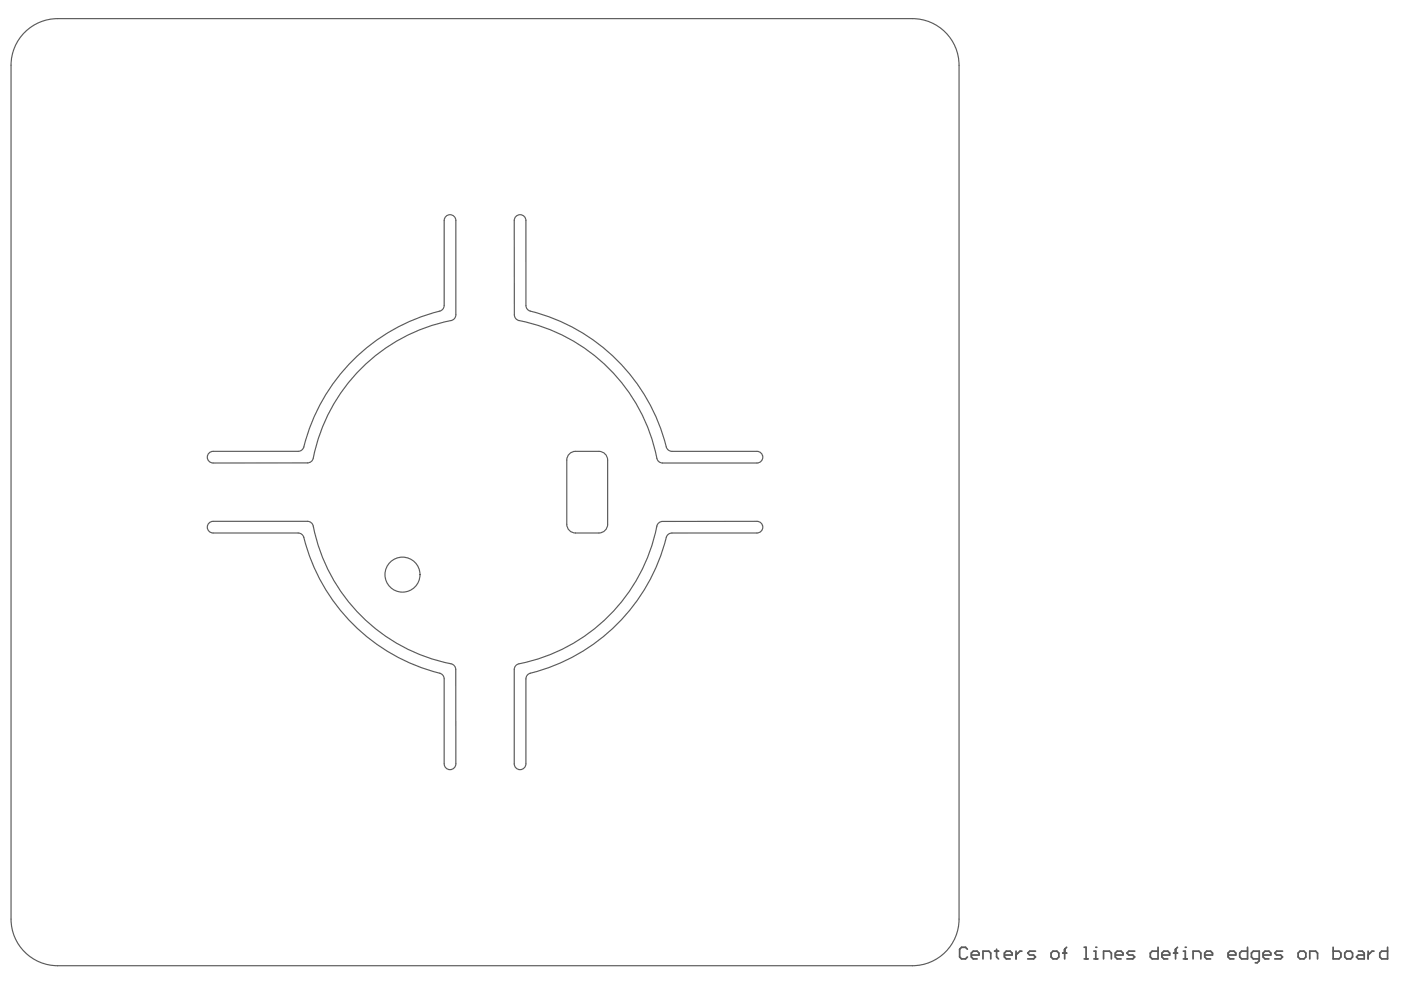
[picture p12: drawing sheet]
<svg xmlns="http://www.w3.org/2000/svg" width="297mm" height="210mm" viewBox="0 0 297 210" stroke-linecap="round" stroke-linejoin="round" font-family="sans-serif">
<g fill="none" stroke="#5a5a5a" stroke-width=".25">
<path d="M2.3 13.8v181.1M12.2 3.9h181.2M203.3 13.8v181.1M94.2 46.8v18M96.7 46.8v19.9M109 46.8l.1 20M111.5 46.8v18M63.2 95.7h-18M65.2 98.1l-20 .1M120.2 97.6v13.6M122 95.7h5M128.8 97.6v13.6"/>
<path d="M140.5 98.2h20M142.5 95.7h18M45.2 113h18M45.2 110.5h20M122 113h5M160.5 113h-18M160.5 110.5l-20 .1M94.2 143.9v18M96.6 142l.1 19.9M109 142v19.9M111.5 143.9v18M12.2 204.8h181.2"/>
</g>
<g fill="none" stroke="#5a5a5a" stroke-width=".37">
<path d="M205.1 201.3l-.4-.5h-.8l-.4 .5v1.6l.4 .4h.8l.4-.4M205.9 202.5h1.7v-.4l-.4-.4h-.9l-.4 .4v.8l.4 .4h.9M208.4 203.3v-1.6h1.2l.5 .4v1.2M210.9 201.7h.8M211.3 201.3v1.6l.4 .4M212.9 202.5h1.7v-.4l-.4-.4h-.8l-.5 .4v.8l.5 .4h.8M215.4 201.7v1.6M216.7 201.7h-.5l-.8 .8M219.5 201.7h-1.2l-.4 .4 .4 .4h.8l.4 .4-.4 .4h-1.2M222.8 202.1l.5-.4h.8l.4 .4v.8l-.4 .4h-.8l-.5-.4zM225.3 202.1h.8M226.1 200.8l-.4 .5v2"/>
<path d="M229.9 200.8h.4v2.5M229.9 203.3h.8M231.9 203.3h.8M231.9 201.7h.4v1.6"/>
</g>
<circle cx="232.3" cy="200.8" r=".19" fill="#5a5a5a"/>
<path d="M234 203.3v-1.6h1.2l.4 .4v1.2M236.5 202.5h1.6v-.4l-.4-.4h-.8l-.4 .4v.8l.4 .4h.8M240.6 201.7h-1.3l-.4 .4 .4 .4h.9l.4 .4-.4 .4h-1.3M245.5 200.8v2.5h-1.2l-.4-.4v-.8l.4-.4h1.2M246.4 202.5h1.6v-.4l-.4-.4h-.8l-.4 .4v.8l.4 .4h.8M248.8 202.1h.9M249.7 200.8l-.5 .5v2M250.9 201.7h.4v1.6M250.9 203.3h.8" fill="none" stroke="#5a5a5a" stroke-width=".37"/>
<circle cx="251.3" cy="200.8" r=".19" fill="#5a5a5a"/>
<g fill="none" stroke="#5a5a5a" stroke-width=".37">
<path d="M253 203.3v-1.6h1.2l.4 .4v1.2M255.4 202.5h1.7v-.4l-.4-.4h-.9l-.4 .4v.8l.4 .4h.9M260.4 202.5h1.6v-.4l-.4-.4h-.8l-.4 .4v.8l.4 .4h.8M264.5 200.8v2.5h-1.2l-.4-.4v-.8l.4-.4h1.2M267 203.3h-1.3l-.4-.4v-.8l.4-.4h1.3v2l-.4 .4h-.5M267.8 202.5h1.6v-.4l-.4-.4h-.8l-.4 .4v.8l.4 .4h.8M271.9 201.7h-1.2l-.4 .4 .4 .4h.8l.4 .4-.4 .4h-1.2M275.2 202.1l.4-.4h.9l.4 .4v.8l-.4 .4h-.9l-.4-.4zM277.7 203.3v-1.6h1.2l.4 .4v1.2M282.6 200.8v2.5h1.3l.4-.4v-.8l-.4-.4h-1.3M285.1 202.1l.4-.4h.9l.4 .4v.8l-.4 .4h-.9l-.4-.4zM288 201.7h.8l.4 .4v1.2h-1.2l-.4-.4 .4-.4h1.2"/>
<path d="M290.1 201.7v1.6M291.3 201.7h-.4l-.8 .8M294.2 200.8v2.5h-1.2l-.5-.4v-.8l.5-.4h1.2"/>
</g>
<g fill="none" stroke="#5a5a5a" stroke-width=".25">
<path d="M12.2 3.9a9.9 9.9 0 0 0-9.9 9.9M193.4 3.9a9.9 9.9 0 0 1 9.9 9.9M94.2 46.8a1.24 1.24 0 0 1 1.2-1.3 1.24 1.24 0 0 1 1.3 1.3M109 46.8a1.24 1.24 0 0 1 1.3-1.3 1.24 1.24 0 0 1 1.2 1.3M94.2 64.8a1.24 1.24 0 0 1-1 1.2 39.8 39.8 0 0 0-28.9 29.1l-.7 .5-.4 .1M95.6 68a37.3 37.3 0 0 0-29.3 29.5 1.24 1.24 0 0 1-1.1 .6M96.7 66.7a1.24 1.24 0 0 1-1 1.3M109.1 66.8a1.24 1.24 0 0 0 1 1.2 37.3 37.3 0 0 1 29.3 29.5 1.24 1.24 0 0 0 1.1 .7M111.5 64.8a1.24 1.24 0 0 0 .9 1.2 39.8 39.8 0 0 1 29 29.1l.7 .5 .4 .1M45.2 95.7a1.24 1.24 0 0 0-1.2 1.2 1.24 1.24 0 0 0 1.2 1.3M122 95.7a1.86 1.86 0 0 0-1.8 1.9M127 95.7a1.86 1.86 0 0 1 1.8 1.9"/>
<path d="M160.5 95.7a1.24 1.24 0 0 1 1.2 1.2 1.24 1.24 0 0 1-1.2 1.3M45.2 110.5a1.24 1.24 0 0 0-1.2 1.3 1.24 1.24 0 0 0 1.2 1.2M63.2 113a1.24 1.24 0 0 1 1.2 .9 39.8 39.8 0 0 0 29.2 29l.5 .6 .1 .4M65.2 110.5a1.24 1.24 0 0 1 1.2 1 37.3 37.3 0 0 0 29.6 29.4 1.24 1.24 0 0 1 .6 1.1M120.2 111.2a1.86 1.86 0 0 0 1.8 1.8M128.8 111.2a1.86 1.86 0 0 1-1.8 1.8M140.5 110.6a1.24 1.24 0 0 0-1.2 1 37.3 37.3 0 0 1-29.6 29.3 1.24 1.24 0 0 0-.7 1.1M142.5 113a1.24 1.24 0 0 0-1.2 .9 39.8 39.8 0 0 1-29.2 29l-.5 .6-.1 .4M160.5 110.5a1.24 1.24 0 0 1 1.2 1.3 1.24 1.24 0 0 1-1.2 1.2M94.2 161.9a1.24 1.24 0 0 0 1.2 1.3 1.24 1.24 0 0 0 1.3-1.3M109 161.9a1.24 1.24 0 0 0 1.3 1.3 1.24 1.24 0 0 0 1.2-1.3M2.3 194.9a9.9 9.9 0 0 0 9.9 9.9"/>
<path d="M203.3 194.9a9.9 9.9 0 0 1-9.9 9.9"/>
<circle cx="85.3" cy="121.8" r="3.7"/>
</g>
</svg>
